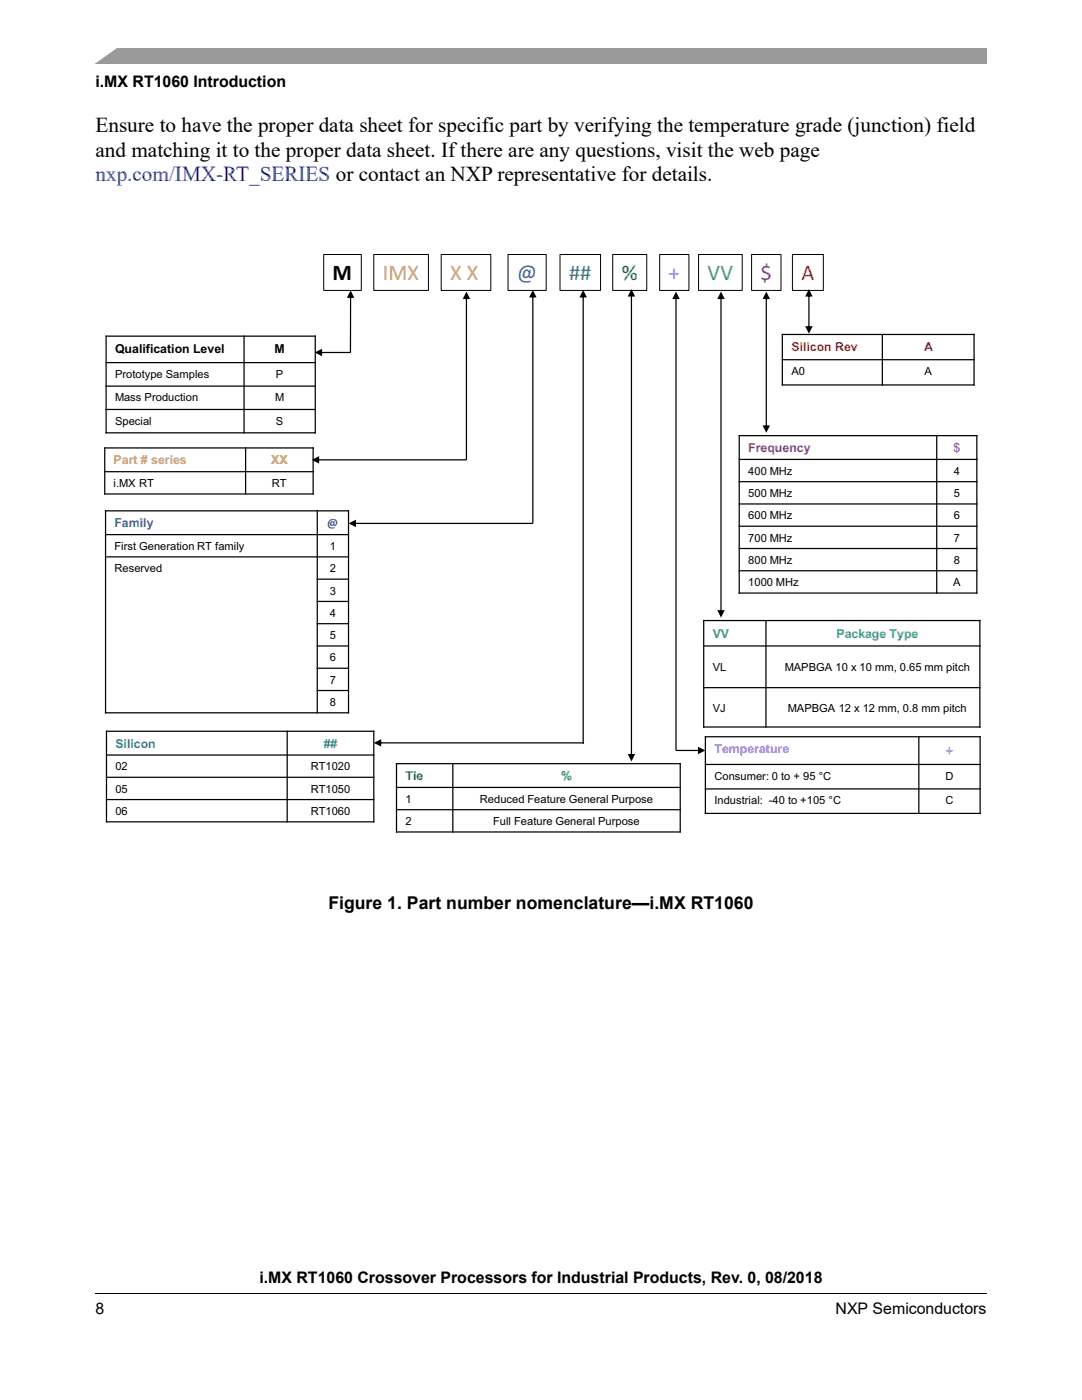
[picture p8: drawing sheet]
<svg xmlns="http://www.w3.org/2000/svg" width="216mm" height="279mm" viewBox="0 0 216 279" stroke-linecap="round" stroke-linejoin="round" font-family="sans-serif">
<defs><g id="words">
<text font-size="4.4" x="66.4" y="55.8">M</text>
<g font-size="4.4" fill="#c96">
<text x="76.4" y="55.8">IMX</text>
<text x="89.8" y="55.8">X X</text>
</g>
<text font-size="4.4" fill="#06f" x="103.2" y="55.8">@</text>
<text font-size="4.4" fill="#31859c" x="113.5" y="55.8">##</text>
<text font-size="4.4" fill="#0c0" x="124.1" y="55.8">%</text>
<text font-size="4.4" fill="#c0f" x="133.4" y="55.8">+</text>
<text font-size="4.4" fill="#35978f" x="141.2" y="55.8">VV</text>
<text font-size="4.4" fill="#7030a0" x="151.8" y="55.8">$</text>
<text font-size="4.4" fill="#f00" x="159.9" y="55.8">A</text>
<g font-size="4.2">
<text x="19" y="26.3">Ensure to have the proper data sheet for specific part by verifying the temperature grade (junction) field</text>
<text x="19" y="31.2">and matching it to the proper data sheet. If there are any questions, visit the web page</text>
</g>
<text font-size="4.2" fill="#00f" x="19" y="36.2">nxp.com/IMX-RT_SERIES or contact an NXP representative for details.</text>
<text font-size="3.5" x="65.5" y="181.3">Figure 1. Part number nomenclature—i.MX RT1060</text>
<g font-size="3.2">
<text x="19" y="17.4">i.MX RT1060 Introduction</text>
<text x="51.8" y="256.1">i.MX RT1060 Crossover Processors for Industrial Products, Rev. 0, 08/2018</text>
<text x="19" y="262.3">8</text>
<text x="166.7" y="262.3">NXP Semiconductors</text>
</g>
<text font-size="3" fill="#c0f" x="188.6" y="150.8">+</text>
<g font-size="2.5">
<text x="23" y="70.4">Qualification Level</text>
<text x="54.8" y="70.4">M</text>
</g>
<g font-size="2.5" fill="#f00">
<text x="157.9" y="70">Silicon Rev</text>
<text x="184.4" y="70">A</text>
</g>
<text font-size="2.5" fill="#c96" x="22.7" y="92.7">Part # series</text>
<text font-size="2.5" fill="#c90" x="54.1" y="92.7">XX</text>
<g font-size="2.5" fill="#7030a0">
<text x="149.3" y="90.2">Frequency</text>
<text x="190.3" y="90.2">$</text>
</g>
<g font-size="2.5" fill="#06f">
<text x="22.8" y="105.3">Family</text>
<text x="65.3" y="105.2">@</text>
</g>
<g font-size="2.5" fill="#35978f">
<text x="142.2" y="127.3">VV</text>
<text x="166.9" y="127.3">Package Type</text>
</g>
<g font-size="2.5" fill="#31859c">
<text x="23" y="149.3">Silicon</text>
<text x="64.6" y="149.3">##</text>
</g>
<g font-size="2.5" fill="#0c0">
<text x="80.9" y="155.7">Tie</text>
<text x="112" y="155.7">%</text>
</g>
<text font-size="2.5" fill="#c0f" x="142.6" y="150.3">Temperature</text>
<g font-size="2.2">
<text x="23" y="75.4">Prototype Samples</text>
<text x="55.1" y="75.4">P</text>
<text x="157.9" y="74.8">A0</text>
<text x="184.5" y="74.8">A</text>
<text x="23" y="80.1">Mass Production</text>
<text x="54.9" y="80.1">M</text>
<text x="23" y="84.8">Special</text>
<text x="55" y="84.8">S</text>
<text x="149.3" y="94.8">400 MHz</text>
<text x="190.3" y="94.8">4</text>
<text x="22.7" y="97.2">i.MX RT</text>
<text x="54.3" y="97.2">RT</text>
<text x="149.3" y="99.2">500 MHz</text>
<text x="190.3" y="99.2">5</text>
<text x="149.3" y="103.6">600 MHz</text>
<text x="190.3" y="103.6">6</text>
<text x="22.8" y="109.8">First Generation RT family</text>
<text x="65.8" y="109.8">1</text>
<text x="149.3" y="108.1">700 MHz</text>
<text x="149.3" y="112.5">800 MHz</text>
<text x="190.3" y="112.5">8</text>
<text x="190.3" y="108.1">7</text>
<text x="22.8" y="114.2">Reserved</text>
<text x="65.8" y="114.2">2</text>
<text x="65.8" y="118.7">3</text>
<text x="149.3" y="117">1000 MHz</text>
<text x="190.2" y="117">A</text>
<text x="65.8" y="123.1">4</text>
<text x="65.8" y="127.5">5</text>
<text x="65.8" y="132">6</text>
<text x="65.8" y="136.4">7</text>
<text x="142.2" y="133.9">VL</text>
<text x="156.6" y="133.9">MAPBGA 10 x 10 mm, 0.65 mm pitch</text>
<text x="65.8" y="140.9">8</text>
<text x="142.2" y="142">VJ</text>
<text x="157.2" y="142">MAPBGA 12 x 12 mm, 0.8 mm pitch</text>
<text x="23" y="153.8">02</text>
<text x="62" y="153.8">RT1020</text>
<text x="142.6" y="155.6">Consumer: 0 to + 95 °C</text>
<text x="188.7" y="155.6">D</text>
<text x="23" y="158.2">05</text>
<text x="62" y="158.2">RT1050</text>
<text x="80.9" y="160.2">1</text>
<text x="95.7" y="160.2">Reduced Feature General Purpose</text>
<text x="142.6" y="160.5">Industrial: -40 to +105 °C</text>
<text x="188.7" y="160.5">C</text>
<text x="23" y="162.6">06</text>
<text x="62" y="162.6">RT1060</text>
<text x="80.9" y="164.7">2</text>
<text x="98.4" y="164.7">Full Feature General Purpose</text>
</g>
</g></defs>
<path d="M19 258.1v.1z" fill="#000"/>
<path d="M19 258.1h177.8" fill="none" stroke="#000" stroke-width=".2"/>
<path d="M19 9.5h177.8v3.2h-177.8z" fill="#9a9a9a"/>
<path d="M17.1 9.2h6.8l-5.3 3.8h-1.5z" fill="#fff"/>
<path d="M19 42.3h177.8v133.4h-177.8z" fill="#fff"/>
<g fill="none" stroke="#000" stroke-width=".25">
<path d="M21 67.1h42M21 72.4h42M21 77.1h42M21.2 67v19.5M48.7 67v19.5M62.9 67v19.5M20.8 94.1h41.8M20.8 89.4h41.8M20.8 98.6h41.8M20.9 89.3v9.4M21 86.4h42M21 81.7h42"/>
<path d="M49 89.3v9.4M62.5 89.3v9.4M147.4 91.7h47.6M147.4 96.1h47.6M147.4 86.9h47.6M147.5 86.8v31.7M186.9 86.8v31.7M194.9 86.8v31.7M147.4 100.6h47.6M147.4 105h47.6M147.4 109.5h47.6M147.4 113.9h47.6"/>
<path d="M147.4 118.4h47.6M140.3 128.9h55.3M140.3 137.2h55.3M140.3 123.8h55.3M140.4 123.7v21.5M152.8 123.7v21.5M195.5 123.7v21.5M140.3 145.1h55.3M140.6 152.6h55.1M140.6 157.4h55.1M140.6 147h55.1M140.8 146.9v15.6"/>
<path d="M183.3 146.9v15.6M195.6 146.9v15.6M140.6 162.3h55.1"/>
</g>
<g fill="#fff">
<path d="M156.1 66.8h38.3v5h-38.3z"/>
<path d="M156.1 71.8h38.3v5h-38.3z"/>
</g>
<g fill="none" stroke="#000" stroke-width=".25">
<path d="M156 71.8h38.5M156 66.8h38.5M156 76.8h38.5M156.1 66.6v10.4M176.1 66.6v10.4M194.4 66.6v10.4M20.9 102h48.8M20.9 106.7h48.8M20.9 111.1h48.8M21.1 101.8v40.6M63.2 115.6h6.5M63.3 101.8v40.6"/>
<path d="M69.5 101.8v40.6M63.2 120h6.5M63.2 124.5h6.5M63.2 128.9h6.5M63.2 133.4h6.5M63.2 137.8h6.5M20.9 142.3h48.8M21.1 145.9h53.6M21.1 150.7h53.6M21.1 155.1h53.6M21.1 159.6h53.6M21.2 145.8v18.3"/>
<path d="M57.3 145.8v18.3M74.6 145.8v18.3M79 157.1h56.9M79 152.4h56.9M79.1 152.3v13.9M90.4 152.3v13.9M135.7 152.3v13.9M21.1 164h53.6M79 161.6h56.9M79 166h56.9"/>
</g>
<g fill="#000">
<path d="M64 70.2v.3h5.9v-.3zM62.8 70.3l1.5 .8v-1.5z"/>
<path d="M69.8 59.2v11.2h.3v-11.2zM70 58l-.8 1.4h1.5z"/>
<path d="M161.3 58.9v6.5h.2v-6.5zM160.7 65.1l.7 1.5 .8-1.5zM161.4 57.7l-.7 1.5h1.5z"/>
<path d="M63.4 91.7h29.7v.2h-29.7zM62.2 91.8l1.5-.8v1.5z"/>
<path d="M92.9 59.4h.3v32.4h-.3zM93.1 58.2l.7 1.5h-1.5z"/>
<path d="M152.8 59.4h.2v25.7h-.2zM152.2 84.9h1.4l-.7 1.5zM152.9 58.2l.7 1.5h-1.4z"/>
<path d="M70.8 104.3v.3h35.5v-.3zM69.5 104.5l1.5 .7v-1.5z"/>
<path d="M106.2 59.1h.2v45.4h-.2zM106.3 57.9l.8 1.5h-1.5z"/>
<path d="M143.7 59.4h.3v62.6h-.3zM143.1 121.8h1.5l-.7 1.4zM143.9 58.2l.7 1.5h-1.5z"/>
<path d="M116.2 59.1v89.3h.3v-89.3zM116.4 57.9l-.8 1.5h1.5z"/>
<path d="M75.8 148.1v.3h40.7v-.3zM74.6 148.3l1.5 .7v-1.5z"/>
<path d="M125.9 58.9v91.8h.2v-91.8zM125.3 150.5l.7 1.5 .7-1.5zM126 57.7l-.7 1.5h1.4z"/>
<path d="M134.8 59.4v90.4h.2v-90.4zM134.9 58.2l-.8 1.5h1.5z"/>
<path d="M134.9 149.6v.3h4.6v-.3zM139.3 149v1.5l1.5-.7z"/>
</g>
<path d="M64.6 50.8h7.5v7.2h-7.5zM74.6 50.8h10.9v7.2h-10.9zM88 50.8h9.9v7.2h-9.9zM101.4 50.8h7.6v7.2h-7.6zM111.7 50.8h8.1v7.2h-8.1zM122.3 50.8h6.7v7.2h-6.7zM131.6 50.8h5.9v7.2h-5.9zM139.4 50.8h8.7v7.2h-8.7zM150 50.8h5.8v7.2h-5.8zM158.1 50.8h6.2v7.2h-6.2z" fill="none" stroke="#000" stroke-width=".2"/>
<use href="#words"/>
</svg>
